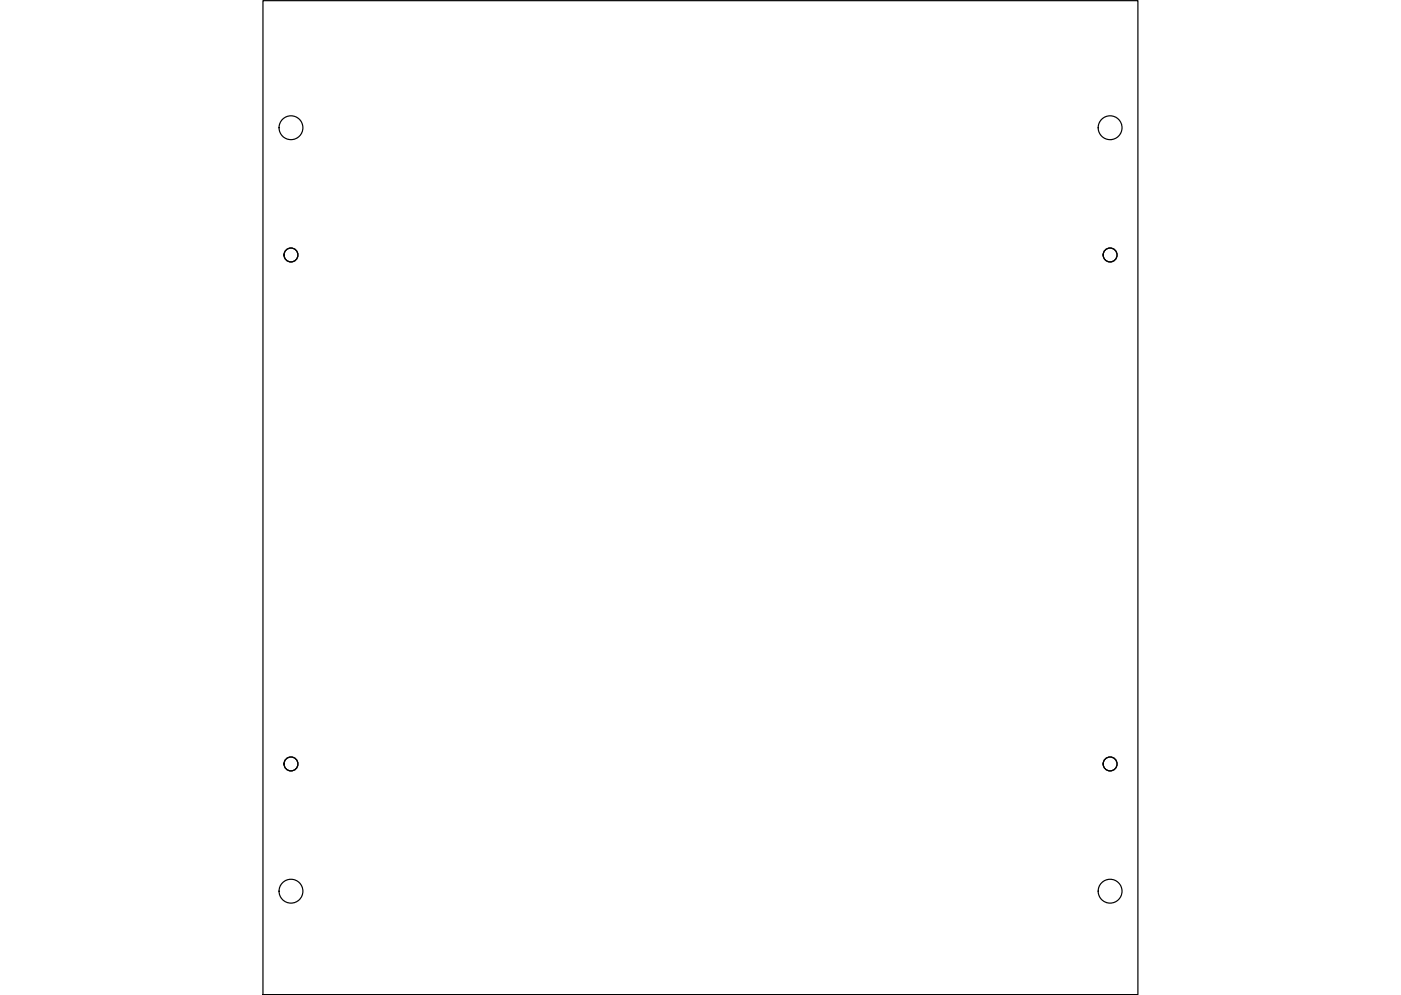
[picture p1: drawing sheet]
<svg xmlns="http://www.w3.org/2000/svg" width="297mm" height="211mm" viewBox="0 0 297 211" stroke-linecap="round" stroke-linejoin="round" font-family="sans-serif">
<path d="M0 0h297.1v211h-297.1z" fill="#fff" stroke="#fff" stroke-width=".21"/>
<g fill="none" stroke="#000" stroke-width=".25">
<path d="M55.8 .1h185.5v210.8h-185.5z"/>
<circle cx="61.7" cy="27.1" r="2.53"/>
<circle cx="235.4" cy="27.1" r="2.53"/>
<circle cx="61.7" cy="54.1" r="1.48"/>
<circle cx="235.4" cy="54.1" r="1.48"/>
<circle cx="61.7" cy="162" r="1.48"/>
<circle cx="235.4" cy="162" r="1.48"/>
<circle cx="61.7" cy="189" r="2.53"/>
<circle cx="235.4" cy="189" r="2.53"/>
</g>
</svg>
